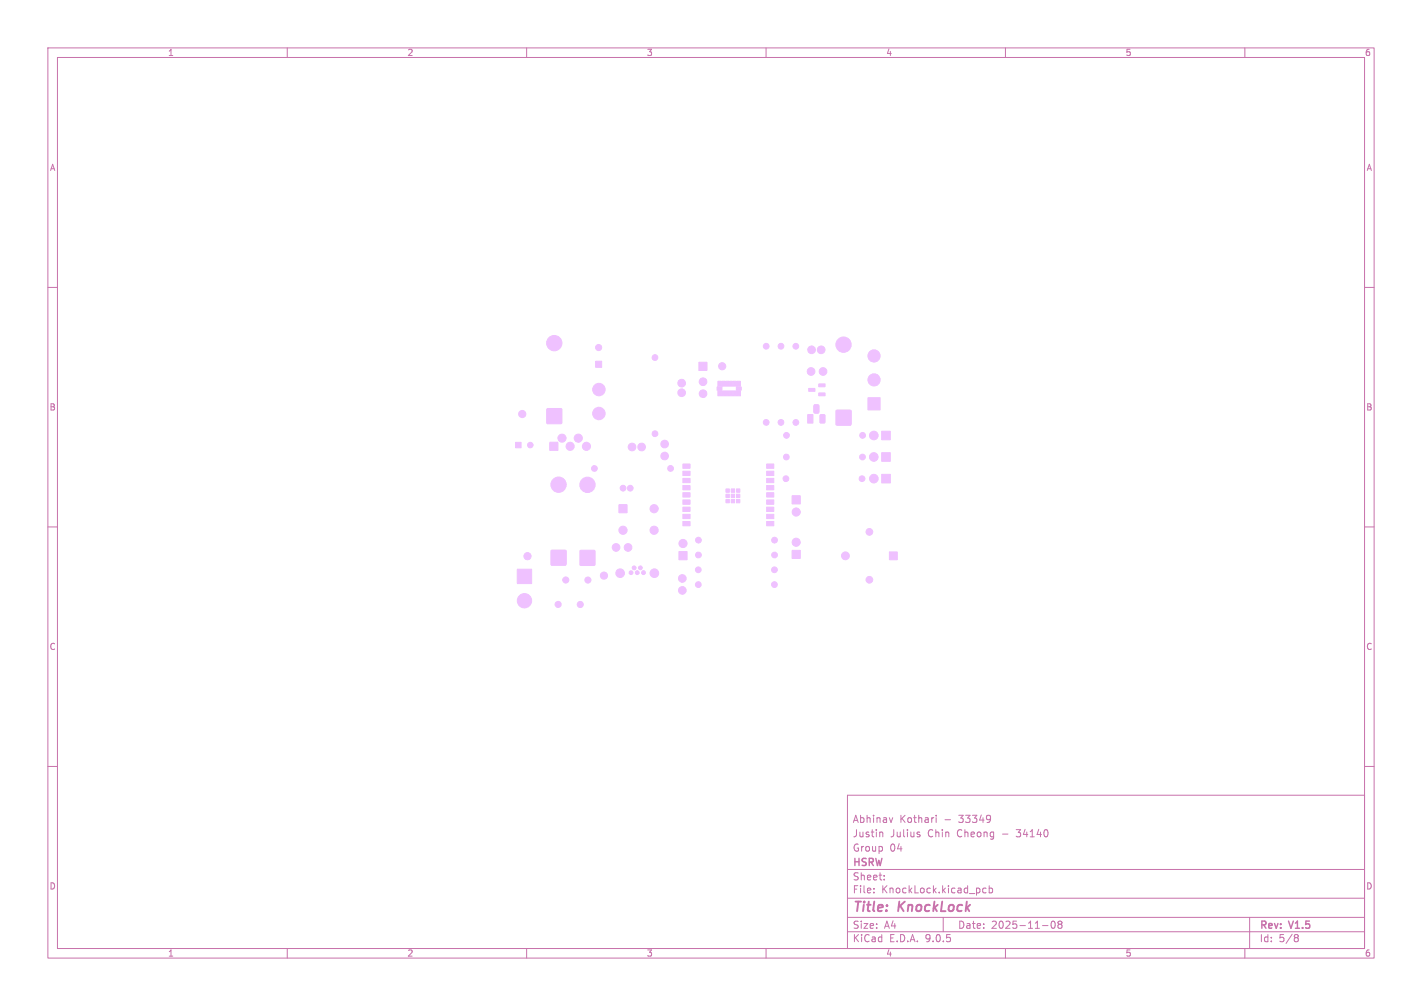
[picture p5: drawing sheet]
<svg xmlns="http://www.w3.org/2000/svg" width="297mm" height="210mm" viewBox="0 0 297 210" stroke-linecap="round" stroke-linejoin="round" font-family="sans-serif">
<defs><g id="words">
<g font-size="2.8" fill="#c872ab">
<text x="178" y="190.9">Title:</text>
<text x="187.7" y="190.9">KnockLock</text>
</g>
<g font-size="2.1" fill="#c872ab">
<text x="178" y="172">Abhinav</text>
<text x="187.9" y="172">Kothari</text>
<text x="197.2" y="172">-</text>
<text x="200.4" y="172">33349</text>
<text x="178" y="178">Group</text>
<text x="178" y="175">Justin</text>
<text x="185.8" y="178">04</text>
<text x="185.9" y="175">Julius</text>
<text x="193.8" y="175">Chin</text>
<text x="200" y="175">Cheong</text>
<text x="209.5" y="175">-</text>
<text x="212.7" y="175">34140</text>
<text x="178" y="184">Sheet:</text>
<text x="178" y="181.2">HSRW</text>
<text x="178" y="186.7">File:</text>
<text x="184.1" y="186.7">KnockLock.kicad_pcb</text>
<text x="178" y="196.9">KiCad</text>
<text x="178" y="194.1">Size:</text>
<text x="184.7" y="194.1">A4</text>
<text x="185.7" y="196.9">E.D.A.</text>
<text x="193.3" y="196.9">9.0.5</text>
<text x="200" y="194.1">Date:</text>
<text x="207" y="194.1">2025-11-08</text>
<text x="263" y="194.3">Rev:</text>
<text x="263" y="196.9">Id:</text>
<text x="267.1" y="196.9">5/8</text>
<text x="269.4" y="194.3">V1.5</text>
</g>
<g font-size="1.8" fill="#c872ab">
<text x="35" y="11.9">1</text>
<text x="85" y="11.9">2</text>
<text x="135" y="11.9">3</text>
<text x="185" y="11.9">4</text>
<text x="235" y="11.9">5</text>
<text x="285" y="11.9">6</text>
<text x="10.3" y="35.9">A</text>
<text x="285.4" y="35.9">A</text>
<text x="10.3" y="85.9">B</text>
<text x="285.3" y="85.9">B</text>
<text x="10.3" y="135.9">C</text>
<text x="285.3" y="135.9">C</text>
<text x="10.3" y="185.9">D</text>
<text x="285.3" y="185.9">D</text>
<text x="35" y="199.9">1</text>
<text x="85" y="199.9">2</text>
<text x="135" y="199.9">3</text>
<text x="185" y="199.9">4</text>
<text x="235" y="199.9">5</text>
<text x="285" y="199.9">6</text>
</g>
</g></defs>
<g fill="none" stroke="#c872ab" stroke-width=".21">
<path d="M10 10h277v190h-277zM12 12h273v186h-273zM60 10v2M110 10v2M160 10v2M210 10v2M260 10v2M10 60h2M285 60h2M10 110h2M285 110h2M10 160h2"/>
<path d="M177 166h108v32h-108zM184 173.7l.4 .2v.8M186.5 170.7l-.4 1M191.7 173.7l.4 .1M191.7 174.2l.4 .1 .1 .2-.2 .2h-.3M195.5 170.2v.1M195.5 170.7v1M206.8 170.3v1M206.9 170.8l-.1 .2M285 160h2M60 198v2M110 198v2"/>
<path d="M160 198v2M177 194.5h108M177 191.5h108M177 187.5h108M177 181.5h108M182.5 186.3v.1M182.5 185.5v.1M184.7 183.6v.1M184.7 182.8v.1M197 191.5v3M206 185.5l-.5-.1-.3 .3 .2 .6h.6M206.6 185.5l.4-.1 .3 .3-.1 .6h-.6"/>
<path d="M206.6 184.9v1.5M210 198v2M217.7 193.2h1.2M219.7 192.4l.2-.1a.8 .8 0 0 1 .5 .7 .8 .8 0 0 1-.5 .8 1 1 0 0 1-.2-1.4zM221.2 192.9l-.2-.2 .2-.4h.3l.3 .3-.3 .3M221.2 192.9l-.2 .3v.5l.2 .1h.3l.3-.3-.1-.4-.2-.2M221.2 192.9h.3M260 198v2M261 191.5v6.5M270.6 195.1h.3l.3 .3-.3 .3M270.6 195.7h.3M270.9 195.7l.2 .2 .1 .4-.3 .3h-.3"/>
</g>
<g fill="#efc1ff" stroke="#efc1ff" stroke-width=".21">
<path d="M149.9 79.6h.7v1h-.7z"/>
<path d="M149.9 81.6h.7v1h-.7z"/>
<path d="M149.8 80.8h1v.7h-1z"/>
<path d="M150.7 79.6h.7v1h-.7z"/>
<path d="M150.7 81.6h.7v1h-.7z"/>
<path d="M151.5 79.6h.7v1h-.7z"/>
<path d="M151.5 81.6h.7v1h-.7z"/>
<path d="M152.3 79.6h.7v1h-.7z"/>
<path d="M152.3 81.6h.7v1h-.7z"/>
<path d="M153.1 79.6h.7v1h-.7z"/>
<path d="M153.1 81.6h.7v1h-.7z"/>
<path d="M153.9 79.6h.7v1h-.7z"/>
<path d="M153.9 81.6h.7v1h-.7z"/>
<path d="M153.8 80.8h1v.7h-1z"/>
<path d="M185.8 115.2h1.6v1.6h-1.6z"/>
<path d="M124.4 75.4h1.3v1.3h-1.3z"/>
<path d="M142.6 96.9h1.5v.9h-1.5z"/>
<path d="M142.6 98.4h1.5v.9h-1.5z"/>
<path d="M142.6 99.9h1.5v.9h-1.5z"/>
<path d="M142.6 101.4h1.5v.9h-1.5z"/>
<path d="M142.6 102.9h1.5v.9h-1.5z"/>
<path d="M142.6 104.4h1.5v.9h-1.5z"/>
<path d="M142.6 105.9h1.5v.9h-1.5z"/>
<path d="M142.6 107.4h1.5v.9h-1.5z"/>
<path d="M142.6 108.9h1.5v.9h-1.5z"/>
<path d="M160.1 108.9h1.5v.9h-1.5z"/>
<path d="M160.1 107.4h1.5v.9h-1.5z"/>
<path d="M160.1 105.9h1.5v.9h-1.5z"/>
<path d="M160.1 104.4h1.5v.9h-1.5z"/>
<path d="M160.1 102.9h1.5v.9h-1.5z"/>
<path d="M160.1 101.4h1.5v.9h-1.5z"/>
<path d="M160.1 99.9h1.5v.9h-1.5z"/>
<path d="M160.1 98.4h1.5v.9h-1.5z"/>
<path d="M160.1 96.9h1.5v.9h-1.5z"/>
<path d="M152.7 103.2h.7v.7h-.7z"/>
<path d="M153.8 103.2h.7v.7h-.7z"/>
<path d="M153.8 102.1h.7v.7h-.7z"/>
<path d="M152.7 102.1h.7v.7h-.7z"/>
<path d="M151.6 102.1h.7v.7h-.7z"/>
<path d="M151.6 103.2h.7v.7h-.7z"/>
<path d="M151.6 104.3h.7v.7h-.7z"/>
<path d="M152.7 104.3h.7v.7h-.7z"/>
<path d="M153.8 104.3h.7v.7h-.7z"/>
<path d="M184.2 99h1.8v1.8h-1.8z"/>
<path d="M115.1 114.9h3.1v3.1h-3.1z"/>
<path d="M171 82h1.3v.6h-1.3z"/>
<path d="M171 80.1h1.3v.6h-1.3z"/>
<path d="M168.9 81.1h1.3v.6h-1.3z"/>
<path d="M146 75.6h1.7v1.7h-1.7z"/>
<path d="M184.1 94.5h1.8v1.8h-1.8z"/>
<path d="M121.2 114.9h3v3.1h-3z"/>
<path d="M114.2 85.3h3.1v3.1h-3.1z"/>
<path d="M165.4 103.5h1.7v1.7h-1.7z"/>
<path d="M181.3 83h2.5v2.6h-2.5z"/>
<path d="M174.7 85.7h3v3h-3z"/>
<path d="M184.1 90h1.8v1.8h-1.8z"/>
<path d="M107.7 92.3h1.1v1.2h-1.1z"/>
<path d="M141.8 115.1h1.7v1.7h-1.7z"/>
<path d="M165.4 114.9h1.7v1.7h-1.7z"/>
<path d="M108 118.8h3v3h-3z"/>
<path d="M168.7 86.5h1.1v1.8h-1.1z"/>
<path d="M170 84.5h.8l.2 .1 .1 1.4-.2 .2-.7 .1-.2-.2z"/>
<path d="M171.3 86.6l.8-.1 .2 .2v1.4l-.1 .2h-.7l-.2-.1z"/>
<path d="M114.8 92.3h1.7v1.7h-1.7z"/>
<path d="M129.3 105.4h1.6v1.6h-1.6z"/>
<circle cx="180.1" cy="95.4" r=".6"/>
<circle cx="164.2" cy="95.4" r=".6"/>
<circle cx="176.6" cy="116" r=".82"/>
<circle cx="181.6" cy="111" r=".7"/>
<circle cx="181.6" cy="121" r=".7"/>
<circle cx="125" cy="72.6" r=".64"/>
<circle cx="145.8" cy="122" r=".6"/>
<circle cx="161.7" cy="122" r=".6"/>
<circle cx="116.6" cy="126.2" r=".63"/>
<circle cx="118.2" cy="121.1" r=".63"/>
<circle cx="182.5" cy="99.9" r=".9"/>
<circle cx="138.8" cy="92.7" r=".8"/>
<circle cx="138.8" cy="95.2" r=".8"/>
<circle cx="122.8" cy="121.1" r=".63"/>
<circle cx="121.2" cy="126.2" r=".63"/>
<circle cx="116.7" cy="101.2" r="1.6"/>
<circle cx="163.1" cy="88.2" r=".6"/>
<circle cx="163.1" cy="72.3" r=".6"/>
<circle cx="126.1" cy="120.2" r=".75"/>
<circle cx="182.5" cy="95.4" r=".9"/>
<circle cx="145.9" cy="115.9" r=".6"/>
<circle cx="161.8" cy="115.9" r=".6"/>
<circle cx="122.7" cy="101.2" r="1.6"/>
<circle cx="115.8" cy="71.6" r="1.6"/>
<circle cx="166.3" cy="106.9" r=".85"/>
<circle cx="182.6" cy="79.3" r="1.28"/>
<circle cx="182.6" cy="74.3" r="1.28"/>
<circle cx="176.2" cy="72" r="1.6"/>
<circle cx="164.3" cy="90.9" r=".6"/>
<circle cx="180.2" cy="90.9" r=".6"/>
<circle cx="169.4" cy="77.5" r=".8"/>
<circle cx="171.9" cy="77.5" r=".8"/>
<circle cx="166.2" cy="72.3" r=".6"/>
<circle cx="166.2" cy="88.2" r=".6"/>
<circle cx="134.4" cy="119.5" r=".4"/>
<circle cx="133.7" cy="118.5" r=".4"/>
<circle cx="133.1" cy="119.5" r=".4"/>
<circle cx="132.4" cy="118.5" r=".4"/>
<circle cx="131.8" cy="119.5" r=".4"/>
<circle cx="136.7" cy="119.7" r=".9"/>
<circle cx="129.5" cy="119.7" r=".9"/>
<circle cx="182.5" cy="90.9" r=".9"/>
<circle cx="125.1" cy="86.3" r="1.3"/>
<circle cx="125.1" cy="81.3" r="1.3"/>
<circle cx="110.8" cy="92.9" r=".57"/>
<circle cx="110.2" cy="116.1" r=".75"/>
<circle cx="160" cy="88.2" r=".6"/>
<circle cx="160" cy="72.3" r=".6"/>
<circle cx="131.6" cy="101.9" r=".6"/>
<circle cx="130.1" cy="101.9" r=".6"/>
<circle cx="140.1" cy="97.8" r=".6"/>
<circle cx="124.2" cy="97.8" r=".6"/>
<circle cx="145.9" cy="112.8" r=".6"/>
<circle cx="161.8" cy="112.8" r=".6"/>
<circle cx="169.5" cy="73" r=".8"/>
<circle cx="171.5" cy="73" r=".8"/>
<circle cx="142.7" cy="113.5" r=".85"/>
<circle cx="166.3" cy="113.2" r=".85"/>
<circle cx="109.5" cy="125.4" r="1.5"/>
<circle cx="145.8" cy="118.9" r=".6"/>
<circle cx="161.7" cy="118.9" r=".6"/>
<circle cx="109.1" cy="86.4" r=".75"/>
<circle cx="117.4" cy="91.5" r=".85"/>
<circle cx="119.1" cy="93.2" r=".85"/>
<circle cx="120.8" cy="91.5" r=".85"/>
<circle cx="122.5" cy="93.2" r=".85"/>
<circle cx="134" cy="93.3" r=".8"/>
<circle cx="132" cy="93.3" r=".8"/>
<circle cx="142.4" cy="80" r=".8"/>
<circle cx="142.4" cy="82" r=".8"/>
<circle cx="142.5" cy="123.3" r=".8"/>
<circle cx="142.5" cy="120.8" r=".8"/>
<circle cx="146.8" cy="79.7" r=".8"/>
<circle cx="146.8" cy="82.2" r=".8"/>
<circle cx="128.7" cy="114.3" r=".8"/>
<circle cx="131.2" cy="114.3" r=".8"/>
<circle cx="136.6" cy="106.2" r=".86"/>
<circle cx="130.1" cy="110.7" r=".86"/>
<circle cx="136.6" cy="110.7" r=".86"/>
<circle cx="164.1" cy="99.9" r=".6"/>
<circle cx="180" cy="99.9" r=".6"/>
<circle cx="136.8" cy="74.6" r=".6"/>
<circle cx="136.8" cy="90.5" r=".6"/>
<circle cx="150.8" cy="76.5" r=".75"/>
</g>
<use href="#words"/>
</svg>
